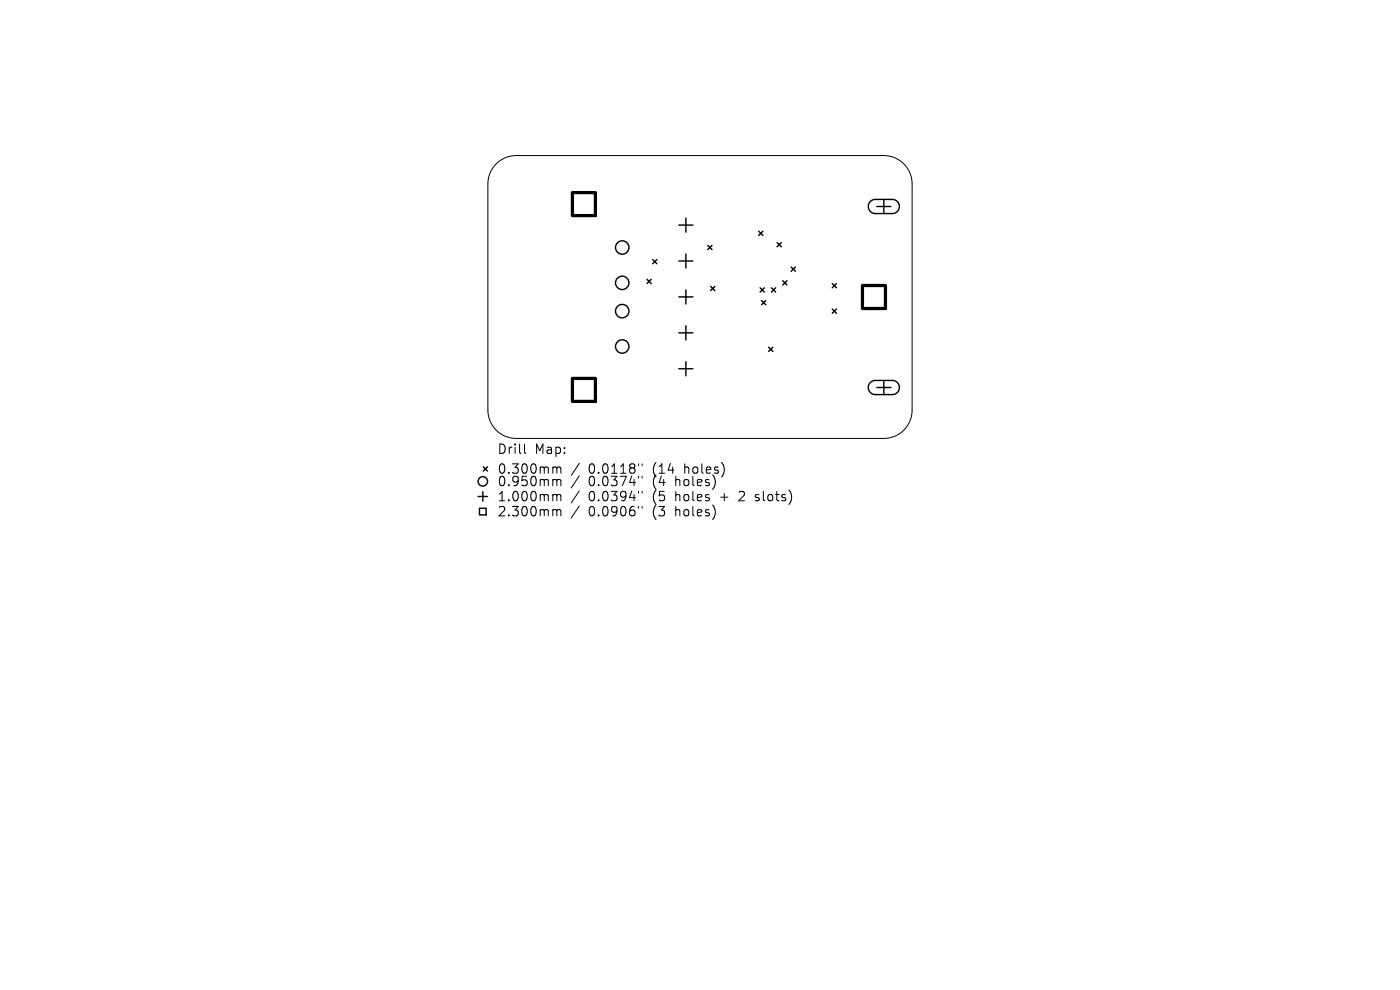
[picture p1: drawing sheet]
<svg xmlns="http://www.w3.org/2000/svg" width="297mm" height="210mm" viewBox="0 0 297 210" stroke-linecap="round" stroke-linejoin="round" font-family="sans-serif">
<defs><g id="words">
<g font-size="2.8">
<text x="105.4" y="96.6">Drill</text>
<text x="105.4" y="100.8">0.300mm</text>
<text x="113.4" y="96.6">Map:</text>
<text x="124.9" y="100.8">0.0118&quot;</text>
<text x="138.6" y="100.8">(14</text>
<text x="145.5" y="100.8">holes)</text>
<text x="105.4" y="103.4">0.950mm</text>
<text x="105.4" y="106.6">1.000mm</text>
<text x="124.9" y="103.4">0.0374&quot;</text>
<text x="124.9" y="106.6">0.0394&quot;</text>
<text x="138.6" y="103.4">(4</text>
<text x="138.6" y="106.6">(5</text>
<text x="143.6" y="103.4">holes)</text>
<text x="143.6" y="106.6">holes</text>
<text x="153.3" y="106.6">+</text>
<text x="157.5" y="106.6">2</text>
<text x="161.1" y="106.6">slots)</text>
<text x="105.4" y="109.8">2.300mm</text>
<text x="124.9" y="109.8">0.0906&quot;</text>
<text x="138.6" y="109.8">(3</text>
<text x="143.6" y="109.8">holes)</text>
</g>
</g></defs>
<g fill="none" stroke="#000" stroke-width=".21">
<path d="M105.3 34.8a6 6 0 0 1 4.2-1.8h78a6 6 0 0 1 6 6v48a6 6 0 0 1-6 6h-78a6 6 0 0 1-6-6v-48a6 6 0 0 1 1.8-4.2zM111.3 94.2v1.7l.3 .3M117.6 99.1l.4 .1 .1 .1M118.1 99.3l.3-.2 .5 .1 .1 1.2M118.1 99.3v1.1M122.9 98.3l-1.7 2.6M135.5 98.4v.4M136.2 98.4v.4M117.6 101.7l.4 .1 .1 .2M117.6 104.9l.4 .1 .1 .2M117.6 108.1l.4 .1 .1 .2M118.1 102v1"/>
<path d="M118.1 105.2v1M118.1 108.4v1M118.1 102l.3-.3 .5 .1 .1 1.2M118.1 105.2l.3-.3 .5 .1 .1 1.2M118.1 108.4l.3-.3 .5 .1 .1 1.2M122.9 100.9l-1.7 2.6M122.9 104.1l-1.7 2.6M122.9 107.3l-1.7 2.6M135.5 101v.4M135.5 104.2v.4M135.5 107.4v.4M136.2 101v.4"/>
<path d="M136.2 104.2v.4M136.2 107.4v.4M160.2 106.1l.2 .1M160.3 105v.5"/>
</g>
<g fill="none" stroke="#000" stroke-width=".3">
<path d="M137.3 59.3l.9 .9M138.2 59.3l-.9 .9M138.5 55.1l.9 .9M139.4 55.1l-.9 .9M144 47.7h3M144 55.4h3M145.5 46.2v3M145.5 53.9v3M150.2 52.1l.9 .9M151.1 52.1l-.9 .9M161 49.1l.9 .9M161.9 49.1l-.9 .9"/>
<path d="M164.9 51.5l.9 .9M165.8 51.5l-.9 .9M166.1 59.6l.9 .9M167 59.6l-.9 .9M167.8 56.7l.9 .9M168.7 56.7l-.9 .9M184.6 42.7l1-.4h3.7a1.5 1.5 0 0 1 1.5 1.5 1.5 1.5 0 0 1-1.5 1.5h-3.6a1.5 1.5 0 0 1-1.4-.9 1.5 1.5 0 0 1 .3-1.7zM186 43.8h3M187.5 42.3v3M144 63h3M144 70.6h3M144 78.2h3"/>
<path d="M145.5 61.5v3M145.5 69.1v3M145.5 76.7v3M150.8 60.8l.9 .9M151.7 60.8l-.9 .9M161.3 61.1l.9 .9M161.6 63.8l.9 .9M162.2 61.1l-.9 .9M162.5 63.8l-.9 .9M163.1 73.7l.9 .9M163.7 61.1l.9 .9M164 73.7l-.9 .9"/>
<path d="M164.6 61.1l-.9 .9M176.6 60.2l.9 .9M176.6 65.6l.9 .9M177.5 60.2l-.9 .9M177.5 65.6l-.9 .9M102.5 99l.9 .9M103.4 99l-.9 .9M184.6 81.1l1-.4h3.7a1.5 1.5 0 0 1 1.5 1.5 1.5 1.5 0 0 1-1.5 1.5h-3.6a1.5 1.5 0 0 1-1.4-.9 1.5 1.5 0 0 1 .3-1.7zM186 82.2h3M187.5 80.7v3M101.4 105.3h2M101.7 107.8h1.4v1.4h-1.4z"/>
<path d="M102.4 104.3v2"/>
<circle cx="132" cy="52.5" r="1.43"/>
<circle cx="132" cy="66" r="1.42"/>
<circle cx="132" cy="60" r="1.42"/>
<circle cx="132" cy="73.5" r="1.43"/>
<circle cx="102.4" cy="102.1" r="1"/>
</g>
<path d="M121.4 40.9h4.9v4.8h-4.9zM183 60.6h4.8v4.8h-4.8zM121.4 80.3h4.9v4.9h-4.9z" fill="none" stroke="#000" stroke-width=".69"/>
<use href="#words"/>
</svg>
